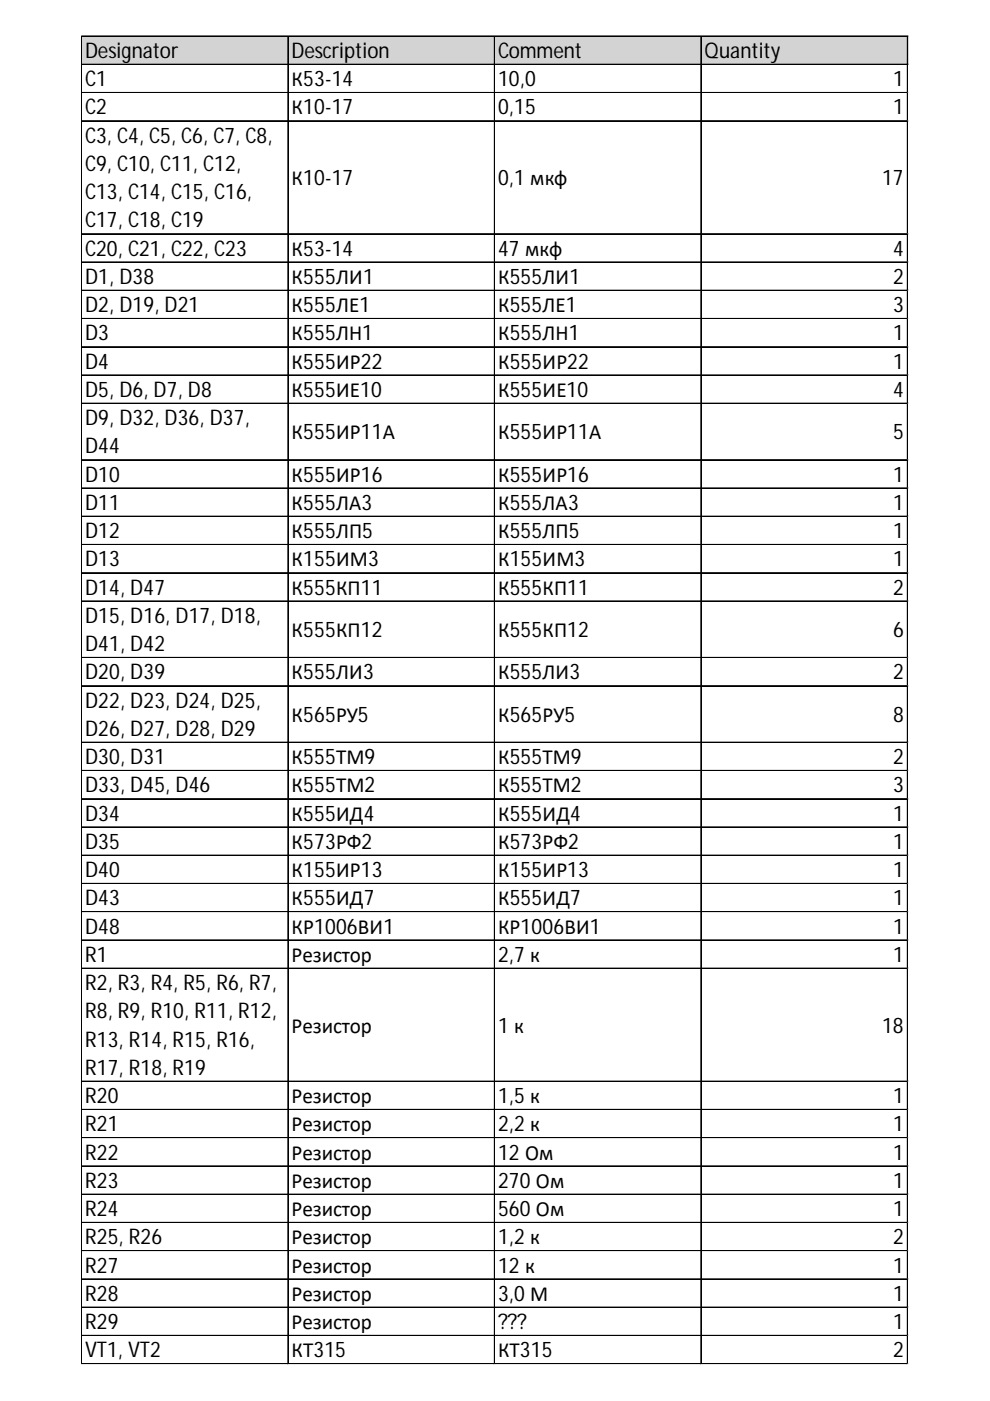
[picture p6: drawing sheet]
<svg xmlns="http://www.w3.org/2000/svg" width="210mm" height="297mm" viewBox="0 0 210 297" stroke-linecap="round" stroke-linejoin="round" font-family="sans-serif">
<defs><g id="words">
<g font-size="4.6">
<text x="18" y="12.3">Designator</text>
<text x="61.8" y="12.3">Description</text>
<text x="105.6" y="12.3">Comment</text>
<text x="149.4" y="12.3">Quantity</text>
<text x="18" y="18.3">C1</text>
<text x="61.8" y="18.3">К53-14</text>
<text x="105.6" y="18.3">10,0</text>
<text x="189.4" y="18.3">1</text>
<text x="18" y="24.3">C2</text>
<text x="61.8" y="24.3">К10-17</text>
<text x="105.6" y="24.3">0,15</text>
<text x="189.4" y="24.3">1</text>
<text x="18" y="30.3">C3, C4, C5, C6, C7, C8,</text>
<text x="18" y="36.2">C9, C10, C11, C12,</text>
<text x="61.8" y="39.2">К10-17</text>
<text x="105.6" y="39.2">0,1 мкф</text>
<text x="187" y="39.2">17</text>
<text x="18" y="42.2">C13, C14, C15, C16,</text>
<text x="18" y="48.2">C17, C18, C19</text>
<text x="18" y="54.2">C20, C21, C22, C23</text>
<text x="61.8" y="54.2">К53-14</text>
<text x="105.6" y="54.2">47 мкф</text>
<text x="189.4" y="54.2">4</text>
<text x="18" y="60.2">D1, D38</text>
<text x="61.8" y="60.2">К555ЛИ1</text>
<text x="105.6" y="60.2">К555ЛИ1</text>
<text x="189.4" y="60.2">2</text>
<text x="18" y="66.2">D2, D19, D21</text>
<text x="61.8" y="66.2">К555ЛЕ1</text>
<text x="105.6" y="66.2">К555ЛЕ1</text>
<text x="189.4" y="66.2">3</text>
<text x="18" y="72.2">D3</text>
<text x="61.8" y="72.2">К555ЛН1</text>
<text x="105.6" y="72.2">К555ЛН1</text>
<text x="189.4" y="72.2">1</text>
<text x="18" y="78.2">D4</text>
<text x="61.8" y="78.2">К555ИР22</text>
<text x="105.6" y="78.2">К555ИР22</text>
<text x="189.4" y="78.2">1</text>
<text x="18" y="84.2">D5, D6, D7, D8</text>
<text x="61.8" y="84.2">К555ИЕ10</text>
<text x="105.6" y="84.2">К555ИЕ10</text>
<text x="189.4" y="84.2">4</text>
<text x="18" y="90.1">D9, D32, D36, D37,</text>
<text x="61.8" y="93.1">К555ИР11А</text>
<text x="105.6" y="93.1">К555ИР11А</text>
<text x="189.4" y="93.1">5</text>
<text x="18" y="96.1">D44</text>
<text x="18" y="102.1">D10</text>
<text x="61.8" y="102.1">К555ИР16</text>
<text x="105.6" y="102.1">К555ИР16</text>
<text x="189.4" y="102.1">1</text>
<text x="18" y="108.1">D11</text>
<text x="61.8" y="108.1">К555ЛА3</text>
<text x="105.6" y="108.1">К555ЛА3</text>
<text x="189.4" y="108.1">1</text>
<text x="18" y="114.1">D12</text>
<text x="61.8" y="114.1">К555ЛП5</text>
<text x="105.6" y="114.1">К555ЛП5</text>
<text x="189.4" y="114.1">1</text>
<text x="18" y="120.1">D13</text>
<text x="61.8" y="120.1">К155ИМ3</text>
<text x="105.6" y="120.1">К155ИМ3</text>
<text x="189.4" y="120.1">1</text>
<text x="18" y="126.1">D14, D47</text>
<text x="61.8" y="126.1">К555КП11</text>
<text x="105.6" y="126.1">К555КП11</text>
<text x="189.4" y="126.1">2</text>
<text x="18" y="132.1">D15, D16, D17, D18,</text>
<text x="61.8" y="135.1">К555КП12</text>
<text x="105.6" y="135.1">К555КП12</text>
<text x="189.4" y="135.1">6</text>
<text x="18" y="138.1">D41, D42</text>
<text x="18" y="144">D20, D39</text>
<text x="61.8" y="144">К555ЛИ3</text>
<text x="105.6" y="144">К555ЛИ3</text>
<text x="189.4" y="144">2</text>
<text x="18" y="150">D22, D23, D24, D25,</text>
<text x="61.8" y="153">К565РУ5</text>
<text x="105.6" y="153">К565РУ5</text>
<text x="189.4" y="153">8</text>
<text x="18" y="156">D26, D27, D28, D29</text>
<text x="18" y="162">D30, D31</text>
<text x="61.8" y="162">К555ТМ9</text>
<text x="105.6" y="162">К555ТМ9</text>
<text x="189.4" y="162">2</text>
<text x="18" y="168">D33, D45, D46</text>
<text x="18" y="174">D34</text>
<text x="61.8" y="168">К555ТМ2</text>
<text x="61.8" y="174">К555ИД4</text>
<text x="105.6" y="168">К555ТМ2</text>
<text x="105.6" y="174">К555ИД4</text>
<text x="189.4" y="168">3</text>
<text x="189.4" y="174">1</text>
<text x="18" y="180">D35</text>
<text x="61.8" y="180">К573РФ2</text>
<text x="105.6" y="180">К573РФ2</text>
<text x="189.4" y="180">1</text>
<text x="18" y="186">D40</text>
<text x="61.8" y="186">К155ИР13</text>
<text x="105.6" y="186">К155ИР13</text>
<text x="189.4" y="186">1</text>
<text x="18" y="192">D43</text>
<text x="61.8" y="192">К555ИД7</text>
<text x="105.6" y="192">К555ИД7</text>
<text x="189.4" y="192">1</text>
<text x="18" y="197.9">D48</text>
<text x="61.8" y="197.9">КР1006ВИ1</text>
<text x="105.6" y="197.9">КР1006ВИ1</text>
<text x="189.4" y="197.9">1</text>
<text x="18" y="203.9">R1</text>
<text x="61.8" y="203.9">Резистор</text>
<text x="105.6" y="203.9">2,7 к</text>
<text x="189.4" y="203.9">1</text>
<text x="18" y="209.9">R2, R3, R4, R5, R6, R7,</text>
<text x="18" y="215.9">R8, R9, R10, R11, R12,</text>
<text x="18" y="221.9">R13, R14, R15, R16,</text>
<text x="61.8" y="218.9">Резистор</text>
<text x="105.6" y="218.9">1 к</text>
<text x="187" y="218.9">18</text>
<text x="18" y="227.9">R17, R18, R19</text>
<text x="18" y="233.9">R20</text>
<text x="61.8" y="233.9">Резистор</text>
<text x="105.6" y="233.9">1,5к</text>
<text x="189.4" y="233.9">1</text>
<text x="18" y="239.9">R21</text>
<text x="61.8" y="239.9">Резистор</text>
<text x="105.6" y="239.9">2,2к</text>
<text x="189.4" y="239.9">1</text>
<text x="18" y="245.9">R22</text>
<text x="61.8" y="245.9">Резистор</text>
<text x="105.6" y="245.9">12Ом</text>
<text x="189.4" y="245.9">1</text>
<text x="18" y="251.8">R23</text>
<text x="61.8" y="251.8">Резистор</text>
<text x="105.6" y="251.8">270Ом</text>
<text x="189.4" y="251.8">1</text>
<text x="18" y="257.8">R24</text>
<text x="61.8" y="257.8">Резистор</text>
<text x="105.6" y="257.8">560Ом</text>
<text x="189.4" y="257.8">1</text>
<text x="18" y="263.8">R25, R26</text>
<text x="61.8" y="263.8">Резистор</text>
<text x="105.6" y="263.8">1,2к</text>
<text x="189.4" y="263.8">2</text>
<text x="18" y="269.8">R27</text>
<text x="61.8" y="269.8">Резистор</text>
<text x="105.6" y="269.8">12к</text>
<text x="189.4" y="269.8">1</text>
<text x="18" y="275.8">R28</text>
<text x="61.8" y="275.8">Резистор</text>
<text x="105.6" y="275.8">3,0М</text>
<text x="189.4" y="275.8">1</text>
<text x="18" y="281.8">R29</text>
<text x="61.8" y="281.8">Резистор</text>
<text x="105.6" y="281.8">???</text>
<text x="189.4" y="281.8">1</text>
<text x="18" y="287.8">VT1, VT2</text>
<text x="61.8" y="287.8">КТ315</text>
<text x="105.6" y="287.8">КТ315</text>
<text x="189.4" y="287.8">2</text>
</g>
</g></defs>
<path d="M17.4 7.7h175.2v6.1h-175.2z" fill="#d3d3d3"/>
<g fill="none" stroke="#000" stroke-width=".21">
<path d="M17.3 7.6v281.7M17.4 7.6h175.1M17.4 7.7h175.1M17.4 13.6h175.1M17.4 13.7h175.1M17.4 19.6h175.1M17.4 19.7h175.1M61 7.8v281.5M61.1 7.8v281.5M104.8 7.8v281.5M104.9 7.8v281.5M148.6 7.8v281.5"/>
<path d="M148.7 7.8v281.5M192.4 7.8v281.5M17.4 25.6h175.1M17.4 25.7h175.1M17.4 49.5h175.1M17.4 49.6h175.1M17.4 55.5h175.1M17.4 55.6h175.1M17.4 61.5h175.1M17.4 61.6h175.1M17.4 67.5h175.1M17.4 67.6h175.1"/>
<path d="M17.4 73.5h175.1M17.4 73.6h175.1M17.4 79.5h175.1M17.4 79.6h175.1M17.4 85.5h175.1M17.4 85.6h175.1M17.4 97.5h175.1M17.4 103.4h175.1M17.4 103.5h175.1M17.4 109.4h175.1M17.4 109.5h175.1M17.4 115.4h175.1"/>
<path d="M17.4 115.5h175.1M17.4 121.4h175.1M17.4 121.5h175.1M17.4 127.4h175.1M17.4 127.5h175.1M17.4 139.4h175.1M17.4 139.5h175.1M17.4 145.4h175.1M17.4 157.3h175.1M17.4 157.4h175.1M17.4 163.3h175.1M17.4 163.4h175.1"/>
<path d="M17.4 169.3h175.1M17.4 169.4h175.1M17.4 175.3h175.1M17.4 175.4h175.1M17.4 181.3h175.1M17.4 181.4h175.1M17.4 187.3h175.1M17.4 187.4h175.1M17.4 193.3h175.1M17.4 193.4h175.1M17.4 199.3h175.1M17.4 205.3h175.1"/>
<path d="M17.4 229.2h175.1M17.4 229.3h175.1M17.4 235.2h175.1M17.4 235.3h175.1M17.4 241.2h175.1M17.4 241.3h175.1M17.4 247.2h175.1M17.4 247.3h175.1M17.4 253.2h175.1M17.4 253.3h175.1M17.4 259.2h175.1M17.4 265.2h175.1"/>
<path d="M17.4 271.1h175.1M17.4 271.2h175.1M17.4 277.1h175.1M17.4 277.2h175.1M17.4 283.1h175.1M17.4 283.2h175.1M17.4 289.1h175.1M17.4 289.2h175.1"/>
</g>
<path d="M17.3 289.3h.1" fill="none" stroke="#e0e0e0" stroke-width=".21"/>
<path d="M17.3 289.3h.1z" fill="#e0e0e0"/>
<path d="M61 289.3h.1" fill="none" stroke="#e0e0e0" stroke-width=".21"/>
<path d="M61 289.3h.2z" fill="#e0e0e0"/>
<path d="M104.8 289.3h.1" fill="none" stroke="#e0e0e0" stroke-width=".21"/>
<path d="M104.8 289.3h.2z" fill="#e0e0e0"/>
<path d="M148.6 289.3h.1" fill="none" stroke="#e0e0e0" stroke-width=".21"/>
<path d="M148.6 289.3h.1z" fill="#e0e0e0"/>
<path d="M192.4 289.3h.1" fill="none" stroke="#e0e0e0" stroke-width=".21"/>
<path d="M192.4 289.3h.1z" fill="#e0e0e0"/>
<path d="M192.5 19.6h.1" fill="none" stroke="#e0e0e0" stroke-width=".21"/>
<path d="M192.5 19.6l.1 .2z" fill="#e0e0e0"/>
<path d="M192.5 25.6h.1" fill="none" stroke="#e0e0e0" stroke-width=".21"/>
<path d="M192.5 25.6l.1 .1z" fill="#e0e0e0"/>
<path d="M192.5 49.5h.1" fill="none" stroke="#e0e0e0" stroke-width=".21"/>
<path d="M192.5 49.5l.1 .2z" fill="#e0e0e0"/>
<path d="M192.5 55.5h.1" fill="none" stroke="#e0e0e0" stroke-width=".21"/>
<path d="M192.5 55.5l.1 .2z" fill="#e0e0e0"/>
<path d="M192.5 61.5h.1" fill="none" stroke="#e0e0e0" stroke-width=".21"/>
<path d="M192.5 61.5l.1 .2z" fill="#e0e0e0"/>
<path d="M192.5 67.5h.1" fill="none" stroke="#e0e0e0" stroke-width=".21"/>
<path d="M192.5 67.5l.1 .2z" fill="#e0e0e0"/>
<path d="M192.5 73.5h.1" fill="none" stroke="#e0e0e0" stroke-width=".21"/>
<path d="M192.5 73.5l.1 .2z" fill="#e0e0e0"/>
<path d="M192.5 79.5h.1" fill="none" stroke="#e0e0e0" stroke-width=".21"/>
<path d="M192.5 79.5l.1 .1z" fill="#e0e0e0"/>
<path d="M192.5 85.5h.1" fill="none" stroke="#e0e0e0" stroke-width=".21"/>
<path d="M192.5 85.5l.1 .1z" fill="#e0e0e0"/>
<path d="M192.5 97.5h.1" fill="none" stroke="#e0e0e0" stroke-width=".21"/>
<path d="M192.5 97.5l.1 .1z" fill="#e0e0e0"/>
<path d="M192.5 103.4h.1" fill="none" stroke="#e0e0e0" stroke-width=".21"/>
<path d="M192.5 103.4l.1 .2z" fill="#e0e0e0"/>
<path d="M192.5 109.4h.1" fill="none" stroke="#e0e0e0" stroke-width=".21"/>
<path d="M192.5 109.4l.1 .2z" fill="#e0e0e0"/>
<path d="M192.5 115.4h.1" fill="none" stroke="#e0e0e0" stroke-width=".21"/>
<path d="M192.5 115.4l.1 .2z" fill="#e0e0e0"/>
<path d="M192.5 121.4h.1" fill="none" stroke="#e0e0e0" stroke-width=".21"/>
<path d="M192.5 121.4l.1 .2z" fill="#e0e0e0"/>
<path d="M192.5 127.4h.1" fill="none" stroke="#e0e0e0" stroke-width=".21"/>
<path d="M192.5 127.4l.1 .2z" fill="#e0e0e0"/>
<path d="M192.5 139.4h.1" fill="none" stroke="#e0e0e0" stroke-width=".21"/>
<path d="M192.5 139.4l.1 .1z" fill="#e0e0e0"/>
<path d="M192.5 145.4h.1" fill="none" stroke="#e0e0e0" stroke-width=".21"/>
<path d="M192.5 145.4l.1 .1z" fill="#e0e0e0"/>
<path d="M192.5 157.3h.1" fill="none" stroke="#e0e0e0" stroke-width=".21"/>
<path d="M192.5 157.3l.1 .2z" fill="#e0e0e0"/>
<path d="M192.5 163.3h.1" fill="none" stroke="#e0e0e0" stroke-width=".21"/>
<path d="M192.5 163.3l.1 .2z" fill="#e0e0e0"/>
<path d="M192.5 169.3h.1" fill="none" stroke="#e0e0e0" stroke-width=".21"/>
<path d="M192.5 169.3l.1 .2z" fill="#e0e0e0"/>
<path d="M192.5 175.3h.1" fill="none" stroke="#e0e0e0" stroke-width=".21"/>
<path d="M192.5 175.3l.1 .2z" fill="#e0e0e0"/>
<path d="M192.5 181.3h.1" fill="none" stroke="#e0e0e0" stroke-width=".21"/>
<path d="M192.5 181.3l.1 .2z" fill="#e0e0e0"/>
<path d="M192.5 187.3h.1" fill="none" stroke="#e0e0e0" stroke-width=".21"/>
<path d="M192.5 187.3l.1 .2z" fill="#e0e0e0"/>
<path d="M192.5 193.3h.1" fill="none" stroke="#e0e0e0" stroke-width=".21"/>
<path d="M192.5 193.3l.1 .1z" fill="#e0e0e0"/>
<path d="M192.5 199.3h.1" fill="none" stroke="#e0e0e0" stroke-width=".21"/>
<path d="M192.5 199.3l.1 .1z" fill="#e0e0e0"/>
<path d="M192.5 205.3h.1" fill="none" stroke="#e0e0e0" stroke-width=".21"/>
<path d="M192.5 205.3l.1 .1z" fill="#e0e0e0"/>
<path d="M192.5 229.2h.1" fill="none" stroke="#e0e0e0" stroke-width=".21"/>
<path d="M192.5 229.2l.1 .2z" fill="#e0e0e0"/>
<path d="M192.5 235.2h.1" fill="none" stroke="#e0e0e0" stroke-width=".21"/>
<path d="M192.5 235.2l.1 .2z" fill="#e0e0e0"/>
<path d="M192.5 241.2h.1" fill="none" stroke="#e0e0e0" stroke-width=".21"/>
<path d="M192.5 241.2l.1 .2z" fill="#e0e0e0"/>
<path d="M192.5 247.2h.1" fill="none" stroke="#e0e0e0" stroke-width=".21"/>
<path d="M192.5 247.2l.1 .1z" fill="#e0e0e0"/>
<path d="M192.5 253.2h.1" fill="none" stroke="#e0e0e0" stroke-width=".21"/>
<path d="M192.5 253.2l.1 .1z" fill="#e0e0e0"/>
<path d="M192.5 259.2h.1" fill="none" stroke="#e0e0e0" stroke-width=".21"/>
<path d="M192.5 259.2l.1 .1z" fill="#e0e0e0"/>
<path d="M192.5 265.2h.1" fill="none" stroke="#e0e0e0" stroke-width=".21"/>
<path d="M192.5 265.2l.1 .1z" fill="#e0e0e0"/>
<path d="M192.5 271.1h.1" fill="none" stroke="#e0e0e0" stroke-width=".21"/>
<path d="M192.5 271.1l.1 .2z" fill="#e0e0e0"/>
<path d="M192.5 277.1h.1" fill="none" stroke="#e0e0e0" stroke-width=".21"/>
<path d="M192.5 277.1l.1 .2z" fill="#e0e0e0"/>
<path d="M192.5 283.1h.1" fill="none" stroke="#e0e0e0" stroke-width=".21"/>
<path d="M192.5 283.1l.1 .2z" fill="#e0e0e0"/>
<path d="M192.5 289.1h.1" fill="none" stroke="#e0e0e0" stroke-width=".21"/>
<path d="M192.5 289.1l.1 .2z" fill="#e0e0e0"/>
<use href="#words"/>
</svg>
